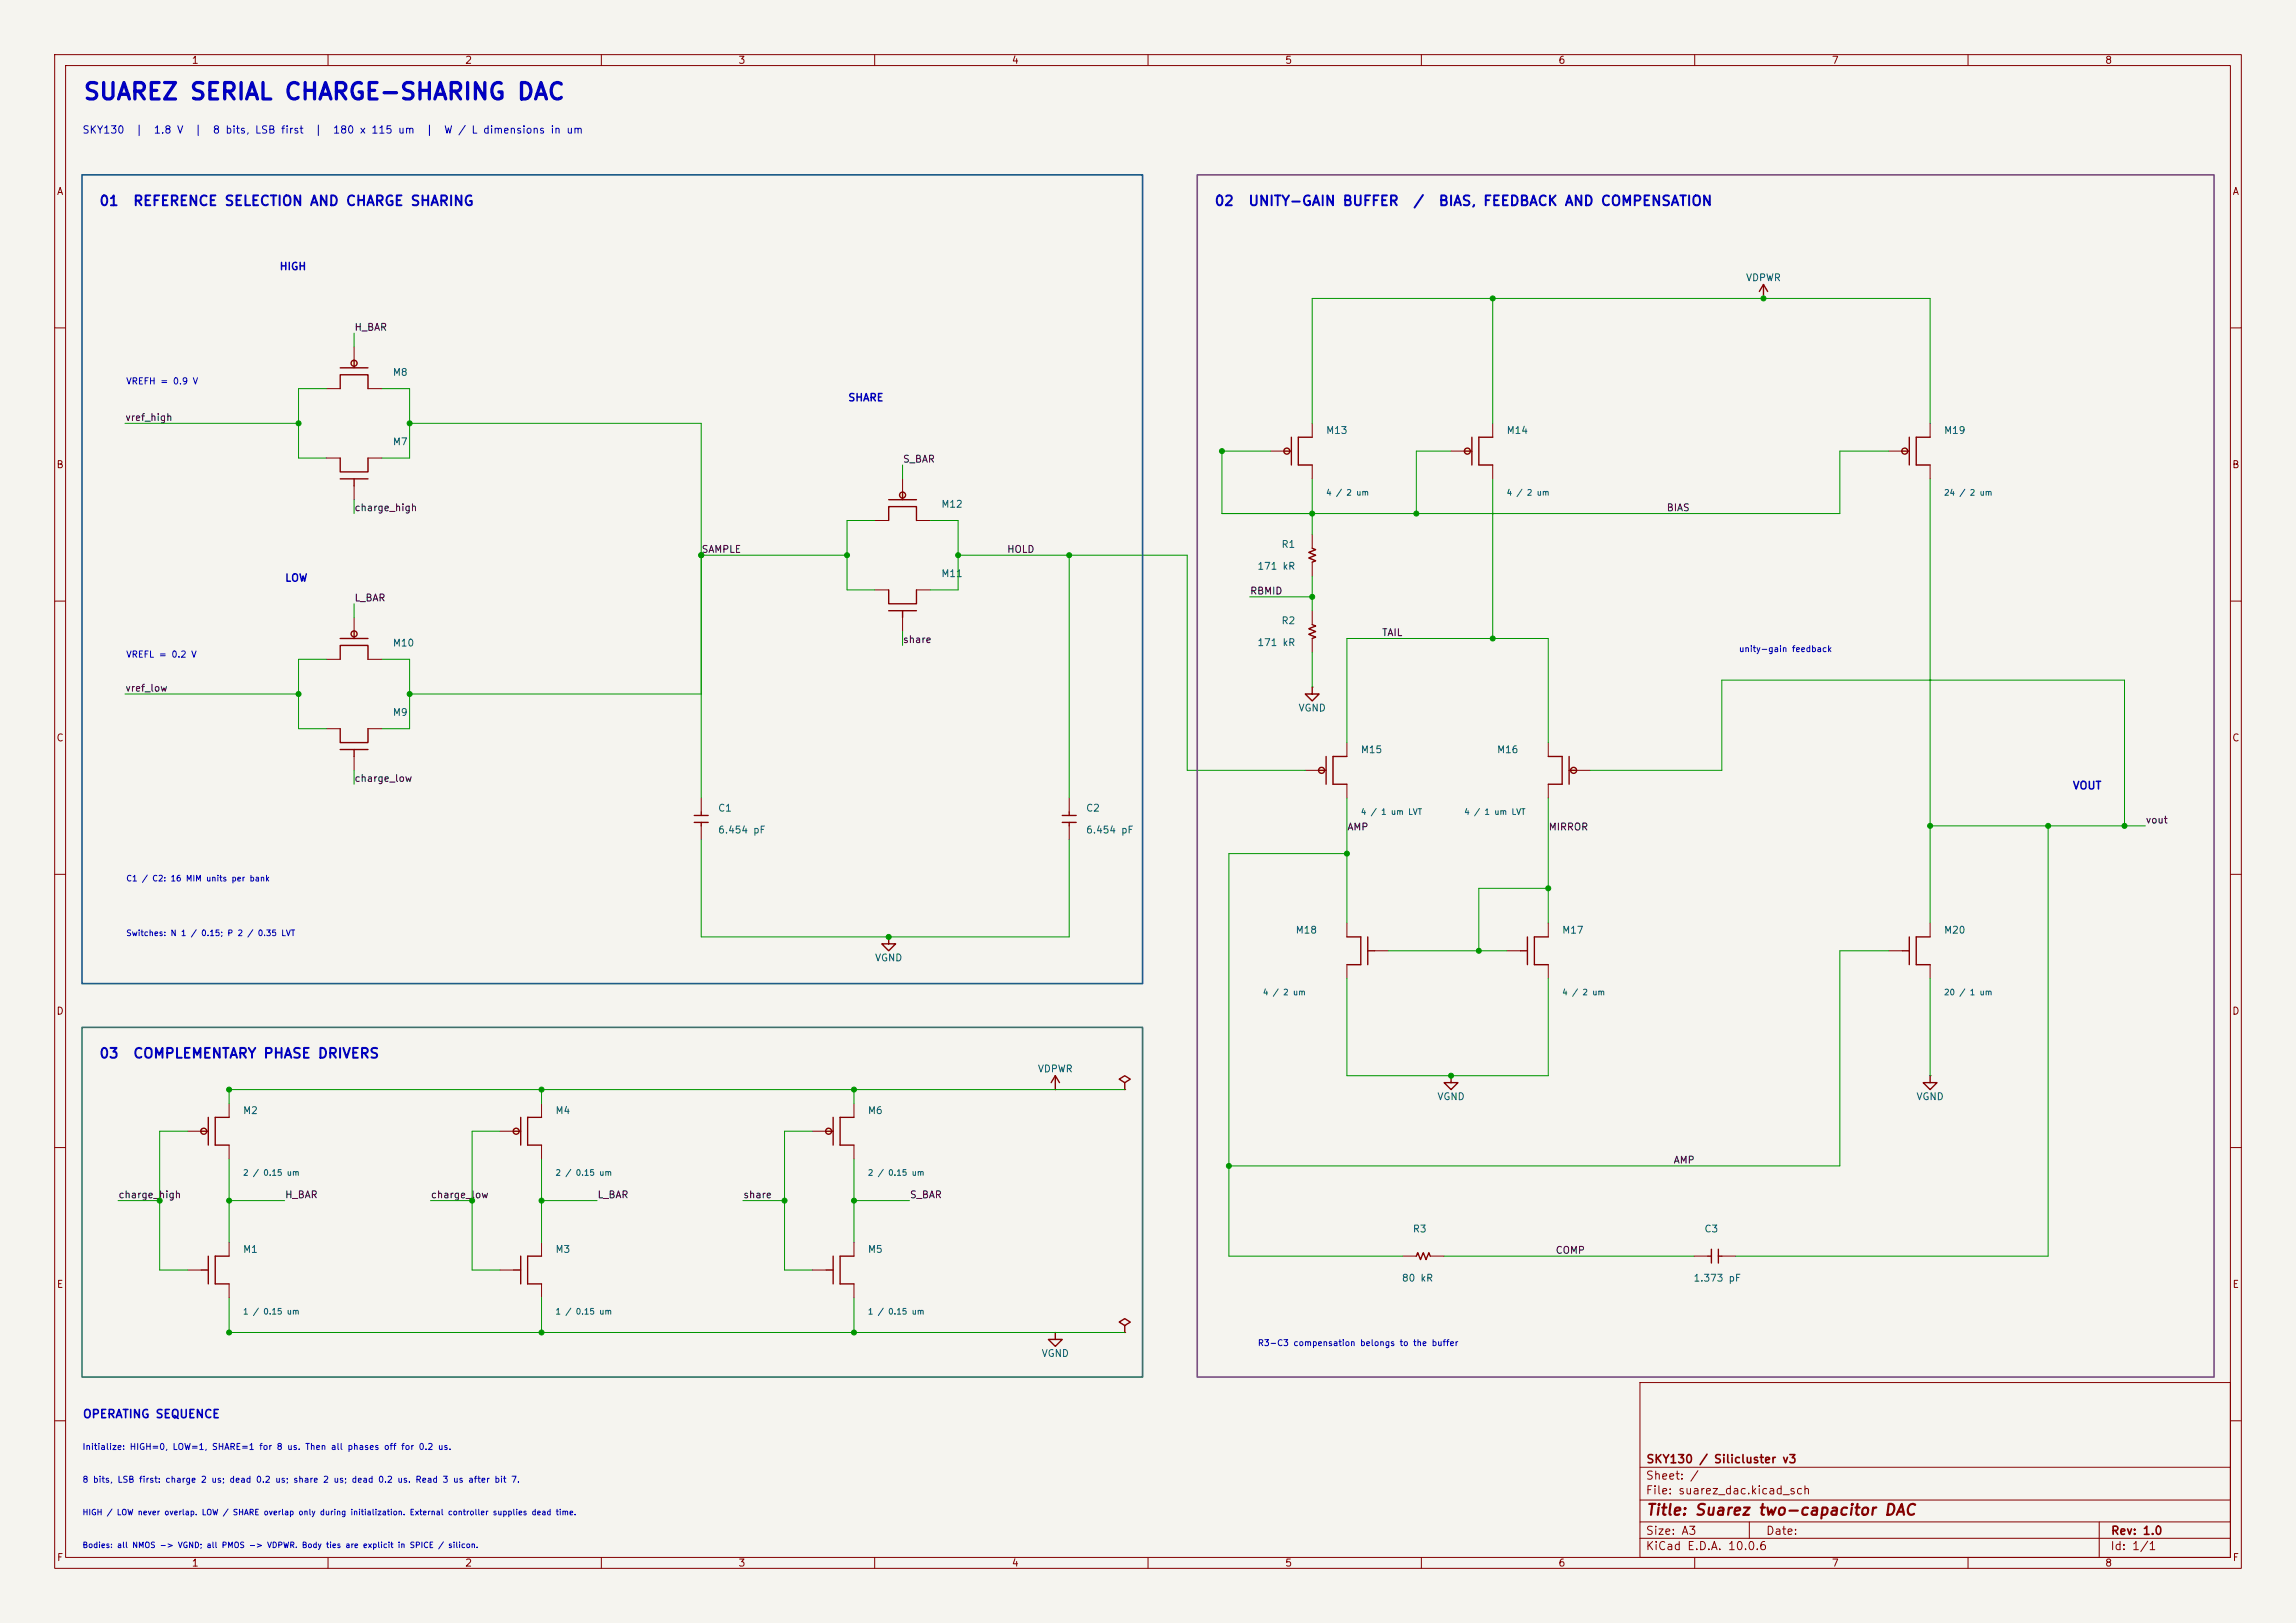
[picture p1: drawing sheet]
<svg xmlns="http://www.w3.org/2000/svg" width="420mm" height="297mm" viewBox="0 0 420 297" stroke-linecap="round" stroke-linejoin="round" font-family="sans-serif">
<defs><g id="words">
<text font-size="3" fill="#0000c2" x="15.1" y="19">SUAREZ SERIAL CHARGE-SHARING DAC</text>
<text font-size="2" fill="#840000" x="301" y="277.8">Title: Suarez two-capacitor DAC</text>
<g font-size="1.8" fill="#0000c2">
<text x="18.1" y="38.1">01</text>
<text x="24.2" y="38.1">REFERENCE SELECTION AND CHARGE SHARING</text>
<text x="222.1" y="38.1">02</text>
<text x="228.2" y="38.1">UNITY-GAIN BUFFER</text>
<text x="258.4" y="38.1">/</text>
<text x="263" y="38.1">BIAS, FEEDBACK AND COMPENSATION</text>
<text x="18.1" y="194.1">03</text>
<text x="24.2" y="194.1">COMPLEMENTARY PHASE DRIVERS</text>
</g>
<text font-size="1.5" fill="#0000c2" x="15" y="259.9">OPERATING SEQUENCE</text>
<g font-size="1.5" fill="#840000">
<text x="301" y="268.1">SKY130 / Silicluster v3</text>
<text x="300.9" y="273.8">File: suarez_dac.kicad_sch</text>
<text x="300.9" y="271.1">Sheet: /</text>
<text x="300.9" y="281.2">Size: A3</text>
<text x="322.9" y="281.2">Date:</text>
<text x="386" y="281.2">Rev: 1.0</text>
<text x="300.9" y="284">KiCad E.D.A. 10.0.6</text>
<text x="385.9" y="284">Id: 1/1</text>
</g>
<text font-size="1.4" fill="#0000c2" x="379" y="144.8">VOUT</text>
<g font-size="1.3" fill="#840000">
<text x="35" y="12">1</text>
<text x="85" y="12">2</text>
<text x="135" y="12">3</text>
<text x="185" y="12">4</text>
<text x="235" y="12">5</text>
<text x="285" y="12">6</text>
<text x="335" y="12">7</text>
<text x="385" y="12">8</text>
<text x="10.3" y="36">A</text>
<text x="408.3" y="36">A</text>
<text x="10.2" y="86">B</text>
<text x="408.2" y="86">B</text>
<text x="10.2" y="136">C</text>
<text x="408.2" y="136">C</text>
<text x="10.2" y="186">D</text>
<text x="408.2" y="186">D</text>
<text x="10.3" y="236">E</text>
<text x="408.3" y="236">E</text>
<text x="10.3" y="286">F</text>
<text x="35" y="287">1</text>
<text x="85" y="287">2</text>
<text x="135" y="287">3</text>
<text x="185" y="287">4</text>
<text x="235" y="287">5</text>
<text x="285" y="287">6</text>
<text x="335" y="287">7</text>
<text x="385" y="287">8</text>
<text x="408.3" y="286">F</text>
</g>
<g font-size="1.3" fill="#0000c2">
<text x="15" y="24.8">SKY130</text>
<text x="24.7" y="24.8">|</text>
<text x="28" y="24.8">1.8 V</text>
<text x="35.5" y="24.8">|</text>
<text x="38.8" y="24.8">8 bits, LSB first</text>
<text x="57.5" y="24.8">|</text>
<text x="60.8" y="24.8">180 x 115 um</text>
<text x="77.8" y="24.8">|</text>
<text x="81.1" y="24.8">W / L dimensions in um</text>
<text x="51" y="49.8">HIGH</text>
<text x="155" y="73.8">SHARE</text>
<text x="52" y="106.8">LOW</text>
</g>
<g font-size="1.3" fill="#006464">
<text x="319.3" y="51.8">VDPWR</text>
<text x="71.8" y="69.1">M8</text>
<text x="71.8" y="81.8">M7</text>
<text x="242.5" y="79.7">M13</text>
<text x="275.5" y="79.7">M14</text>
<text x="355.5" y="79.7">M19</text>
<text x="172.1" y="93.2">M12</text>
<text x="234.3" y="100.6">R1</text>
<text x="172.1" y="105.9">M11</text>
<text x="229.9" y="104.6">171 kR</text>
<text x="71.8" y="118.6">M10</text>
<text x="229.9" y="118.5">171 kR</text>
<text x="234.3" y="114.5">R2</text>
<text x="71.8" y="131.3">M9</text>
<text x="237.4" y="130.5">VGND</text>
<text x="248.8" y="138.1">M15</text>
<text x="273.7" y="138.1">M16</text>
<text x="131.3" y="148.8">C1</text>
<text x="198.6" y="148.8">C2</text>
<text x="131.3" y="152.8">6.454 pF</text>
<text x="198.6" y="152.8">6.454 pF</text>
<text x="236.9" y="171.2">M18</text>
<text x="285.7" y="171.2">M17</text>
<text x="355.5" y="171.2">M20</text>
<text x="160" y="176.2">VGND</text>
<text x="189.7" y="196.5">VDPWR</text>
<text x="262.8" y="201.6">VGND</text>
<text x="350.5" y="201.6">VGND</text>
<text x="44.4" y="204.2">M2</text>
<text x="101.5" y="204.2">M4</text>
<text x="158.7" y="204.2">M6</text>
<text x="258.3" y="225.8">R3</text>
<text x="311.7" y="225.8">C3</text>
<text x="44.4" y="229.6">M1</text>
<text x="101.5" y="229.6">M3</text>
<text x="158.7" y="229.6">M5</text>
<text x="256.3" y="234.8">80 kR</text>
<text x="309.7" y="234.8">1.373 pF</text>
<text x="190.4" y="248.6">VGND</text>
</g>
<g font-size="1.3" fill="#0f0f0f">
<text x="64.7" y="60.8">H_BAR</text>
<text x="22.8" y="77.3">vref_high</text>
<text x="165.1" y="85">S_BAR</text>
<text x="64.7" y="93.9">charge_high</text>
<text x="304.8" y="93.9">BIAS</text>
<text x="128.2" y="101.5">SAMPLE</text>
<text x="184.1" y="101.5">HOLD</text>
<text x="64.7" y="110.4">L_BAR</text>
<text x="228.6" y="109.1">RBMID</text>
<text x="165.1" y="118">share</text>
<text x="252.7" y="116.7">TAIL</text>
<text x="22.8" y="126.9">vref_low</text>
<text x="64.7" y="143.4">charge_low</text>
<text x="246.4" y="152.3">AMP</text>
<text x="283.2" y="152.3">MIRROR</text>
<text x="392.4" y="151">vout</text>
<text x="306" y="213.2">AMP</text>
<text x="21.6" y="219.6">charge_high</text>
<text x="52" y="219.6">H_BAR</text>
<text x="78.7" y="219.6">charge_low</text>
<text x="109.2" y="219.6">L_BAR</text>
<text x="135.9" y="219.6">share</text>
<text x="166.3" y="219.6">S_BAR</text>
<text x="284.5" y="229.7">COMP</text>
</g>
<g font-size="1.2" fill="#0000c2">
<text x="23" y="70.6">VREFH = 0.9 V</text>
<text x="23" y="120.6">VREFL = 0.2 V</text>
</g>
<g font-size="1.1" fill="#006464">
<text x="242.5" y="90.9">4 / 2 um</text>
<text x="275.5" y="90.9">4 / 2 um</text>
<text x="355.5" y="90.9">24 / 2 um</text>
<text x="248.8" y="149.4">4 / 1 um LVT</text>
<text x="267.7" y="149.4">4 / 1 um LVT</text>
<text x="230.9" y="182.4">4 / 2 um</text>
<text x="285.7" y="182.4">4 / 2 um</text>
<text x="355.5" y="182.4">20 / 1 um</text>
<text x="44.4" y="215.4">2 / 0.15 um</text>
<text x="101.5" y="215.4">2 / 0.15 um</text>
<text x="158.7" y="215.4">2 / 0.15 um</text>
<text x="44.4" y="240.8">1 / 0.15 um</text>
<text x="101.5" y="240.8">1 / 0.15 um</text>
<text x="158.7" y="240.8">1 / 0.15 um</text>
</g>
<g font-size="1.1" fill="#0000c2">
<text x="318" y="119.6">unity-gain feedback</text>
<text x="23" y="161.5">C1 / C2: 16 MIM units per bank</text>
<text x="23" y="171.5">Switches: N 1 / 0.15; P 2 / 0.35 LVT</text>
<text x="230" y="246.6">R3-C3 compensation belongs to the buffer</text>
<text x="15" y="265.6">Initialize: HIGH=0, LOW=1, SHARE=1 for 8 us. Then all phases off for 0.2 us.</text>
<text x="15" y="271.6">8 bits, LSB first: charge 2 us; dead 0.2 us; share 2 us; dead 0.2 us. Read 3 us after bit 7.</text>
</g>
<g font-size="1" fill="#0000c2">
<text x="15" y="277.5">HIGH / LOW never overlap. LOW / SHARE overlap only during initialization. External controller supplies dead time.</text>
<text x="15" y="283.5">Bodies: all NMOS -&gt; VGND; all PMOS -&gt; VDPWR. Body ties are explicit in SPICE / silicon.</text>
</g>
</g></defs>
<path d="M0 0h420v297h-420z" fill="#f5f4ef" stroke="#f5f4ef" stroke-width=".18"/>
<g fill="none" stroke="#840000" stroke-width=".18">
<path d="M10 10h400v277h-400zM12 12h396v273h-396zM60 10v2M110 10v2M160 10v2M210 10v2M260 10v2M310 10v2M360 10v2M322.6 54.6h.1M10 60h2M59.7 71.1h2.5"/>
<path d="M64.8 63.5v2.5M67.3 71.1h2.5M240 77.5v2.5M273 77.5v2.5M353.1 77.5v2.5M408 60h2M59.7 83.8h2.5M64.8 88.9v2.5M67.3 83.8h2.5M160 95.3h2.6M165.1 87.6v2.6M167.6 95.3h2.6"/>
<path d="M232.4 82.6h2.5M240 85.1v2.5M240 97.8v2.5M265.4 82.6h2.6M273 85.1v2.5M345.4 82.6h2.6M353.1 85.1v2.5M10 110h2M64.8 113v2.6M160 108h2.6M165.1 113v2.6M167.6 108h2.6"/>
<path d="M240 102.9v2.5M240 111.8v2.5M240 116.8v2.6M408 110h2M59.7 120.7h2.5M59.7 133.4h2.5M64.8 138.4v2.6M67.3 120.7h2.5M67.3 133.4h2.5M240 125.7h.1M246.4 135.9v2.5M283.2 135.9v2.5"/>
<path d="M10 160h2M128.3 146.1v2.5M128.3 151.1v2.6M195.6 146.1v2.5M195.6 151.1v2.6M238.8 141h2.5M246.4 143.5v2.6M283.2 143.5v2.6M288.3 141h2.5M408 160h2M162.6 171.5h.1M246.4 168.9v2.6"/>
<path d="M246.4 176.5v2.6M251.5 174h2.5M275.6 174h2.5M283.2 168.9v2.6M283.2 176.5v2.6M345.4 174h2.6M353.1 168.9v2.6M353.1 176.5v2.6M193 199.4h.1M205.7 199.4h.1M265.4 196.9h.1M353.1 196.9h.1"/>
<path d="M10 210h2M34.3 207h2.5M41.9 201.9v2.6M41.9 209.6v2.5M91.4 207h2.6M99.1 201.9v2.6M99.1 209.6v2.5M148.6 207h2.5M156.2 201.9v2.6M156.2 209.6v2.5M408 210h2M34.3 232.4h2.5"/>
<path d="M41.9 227.3v2.6M41.9 234.9v2.6M91.4 232.4h2.6M99.1 227.3v2.6M99.1 234.9v2.6M148.6 232.4h2.5M156.2 227.3v2.6M156.2 234.9v2.6M256.5 229.9h2.6M261.6 229.9h2.6M309.9 229.9h2.5M315 229.9h2.5"/>
<path d="M193 243.8h.1M205.7 243.8h.1M300 253h108v32h-108zM10 260h2M300 278.5h108M300 274.5h108M300 268.5h108M320 278.5v3M384 278.5v6.5M408 260h2M60 285v2M110 285v2"/>
<path d="M160 285v2M210 285v2M260 285v2M300 281.5h108M310 285v2M360 285v2"/>
</g>
<g fill="none" stroke="#840000" stroke-width=".25">
<path d="M322.6 52.1l-.8 1.2M322.6 52.1l.7 1.2M322.6 52.1v2.5M62.2 71.1v-2.5h5.1v2.5M62.2 67.3h5.1M64.8 66v1.3M62.2 83.8v2.6h5.1v-2.6M62.2 87.6h5.1M64.8 87.6v1.3M162.6 95.3v-2.6h5v2.6M162.6 91.4h5M165.1 90.2v1.2"/>
<path d="M234.9 82.6h1.3M236.2 80v5.1M240 80h-2.5v5.1h2.5M268 82.6h1.2M269.2 80v5.1M273 80h-2.5v5.1h2.5M348 82.6h1.2M349.2 80v5.1M353.1 80h-2.6v5.1h2.6M62.2 116.8h5.1M64.8 115.6v1.2M162.6 108v2.5h5v-2.5"/>
<path d="M162.6 111.8h5M165.1 111.8v1.2M240 100.3l.7 .3-1.3 .5 1.3 .5-1.3 .5 1.3 .5-.7 .3M240 114.3l.7 .3-1.3 .5 1.3 .5-1.3 .5 1.3 .5-.7 .2M62.2 120.7v-2.6h5.1v2.6M62.2 133.4v2.5h5.1v-2.5M62.2 137.2h5.1M64.8 137.2v1.2M240 125.7v1.3h1.3l-1.3 1.3-1.2-1.3h1.2M242.6 138.4v5.1M246.4 138.4h-2.6v5.1h2.6M283.2 138.4h2.5v5.1h-2.5"/>
<path d="M287 138.4v5.1M127 149.2h2.5M127 150.5h2.5M128.3 148.6v.6M128.3 150.5v.6M194.3 149.2h2.5M194.3 150.5h2.5M195.6 148.6v.6M195.6 150.5v.6M241.3 141h1.3M287 141h1.3M162.6 171.5v1.2h1.2l-1.2 1.3-1.3-1.3h1.3"/>
<path d="M246.4 171.5h2.5v5h-2.5M250.2 174h1.3M250.2 171.5v5M278.1 174h1.3M279.4 171.5v5M283.2 171.5h-2.5v5h2.5M348 174h1.2M349.2 171.5v5M353.1 171.5h-2.6v5h2.6M193 196.9l-.7 1.2M193 196.9l.8 1.2M193 196.9v2.5"/>
<path d="M205.7 198.1l1.1-.6-1.1-.6-1 .6 1 .6v1.3M265.4 196.9v1.2h1.3l-1.3 1.3-1.2-1.3h1.2M353.1 196.9v1.2h1.2l-1.2 1.3-1.3-1.3h1.3M36.8 207h1.3M38.1 204.5v5.1M41.9 204.5h-2.5v5.1h2.5M94 207h1.2M95.2 204.5v5.1M99.1 204.5h-2.6v5.1h2.6M151.1 207h1.3M152.4 204.5v5.1M156.2 204.5h-2.5v5.1h2.5"/>
<path d="M36.8 232.4h1.3M38.1 229.9v5M41.9 229.9h-2.5v5h2.5M94 232.4h1.2M95.2 229.9v5M99.1 229.9h-2.6v5h2.6M151.1 232.4h1.3M152.4 229.9v5M156.2 229.9h-2.5v5h2.5M259.1 229.9l.2-.7 .5 1.3 .5-1.3 .6 1.3 .5-1.3 .2 .7M312.4 229.9h.7M313.1 228.6v2.5"/>
<path d="M314.3 229.9h.7M314.3 228.6v2.5M193 243.8v1.3h1.3l-1.3 1.3-1.2-1.3h1.2M205.7 242.6l1.1-.7-1.1-.6-1 .6 1 .7v1.2"/>
<circle cx="64.8" cy="66.5" r=".55"/>
<circle cx="165.1" cy="90.6" r=".55"/>
<circle cx="235.4" cy="82.6" r=".55"/>
<circle cx="268.4" cy="82.6" r=".55"/>
<circle cx="348.4" cy="82.6" r=".55"/>
<circle cx="64.8" cy="116" r=".55"/>
<circle cx="241.7" cy="141" r=".55"/>
<circle cx="287.8" cy="141" r=".55"/>
<circle cx="37.3" cy="207" r=".55"/>
<circle cx="94.4" cy="207" r=".55"/>
<circle cx="151.6" cy="207" r=".55"/>
</g>
<g fill="#ffffc2" stroke="#ffffc2" stroke-width=".18">
<circle cx="287.8" cy="141" r=".55"/>
<circle cx="94.4" cy="207" r=".55"/>
<circle cx="64.8" cy="66.5" r=".55"/>
<circle cx="151.6" cy="207" r=".55"/>
<circle cx="241.7" cy="141" r=".55"/>
<circle cx="348.4" cy="82.6" r=".55"/>
<circle cx="165.1" cy="90.6" r=".55"/>
<circle cx="37.3" cy="207" r=".55"/>
<circle cx="268.4" cy="82.6" r=".55"/>
<circle cx="235.4" cy="82.6" r=".55"/>
<circle cx="64.8" cy="116" r=".55"/>
</g>
<g fill="none" stroke="#009600" stroke-width=".18">
<path d="M273 54.6v22.9M22.9 77.5h31.7M59.7 71.1h-5.1v12.7h5.1M64.8 61v2.5M69.8 71.1h5.1v12.7h-5.1M74.9 77.5h53.4v68.6M240 77.5v-22.9h113.1v22.9M64.8 91.4v2.6M160 95.3h-5.1v12.7h5.1M165.1 85.1v2.5M170.2 95.3h5.1v12.7h-5.1M232.4 82.6h-8.9v11.4h113v-11.4h8.9"/>
<path d="M240 87.6v10.2M265.4 82.6h-6.3v11.4M273 94h.1M273 87.6v29.2M353.1 87.6v81.3M64.8 110.5v2.5M128.3 101.6h26.6M165.1 115.6v2.5M175.3 101.6h41.9v39.4h21.6M195.6 101.6v44.5M228.6 109.2h11.4M240 105.4v6.4"/>
<path d="M240 119.4v6.3M22.9 127h31.7M59.7 120.7h-5.1v12.7h5.1M69.8 120.7h5.1v12.7h-5.1M74.9 127h53.4M246.4 135.9v-19.1h36.8v19.1M353.1 124.5h.1M64.8 141v2.5M128.3 153.7v17.8h67.3v-17.8M246.4 146.1v22.8M246.4 156.2h-21.6v73.7h31.7M283.2 146.1v22.8"/>
<path d="M290.8 141h24.2v-16.5h73.6v26.6M353.1 151.1h39.3M374.6 151.1v78.8h-57.1M246.4 179.1v17.8h36.8v-17.8M254 174h21.6M283.2 162.6h-12.7v11.4M345.4 174h-8.9v39.4h-111.7M353.1 179.1v17.8M99.1 199.4v2.5M156.2 199.4v2.5M205.7 199.4h-163.8v2.5M21.6 219.7h7.6"/>
<path d="M34.3 207h-5.1v25.4h5.1M41.9 219.7h10.2M41.9 212.1v15.2M78.7 219.7h7.7M91.4 207h-5v25.4h5M99.1 219.7h10.1M99.1 212.1v15.2M135.9 219.7h7.6M148.6 207h-5.1v25.4h5.1M156.2 219.7h10.2M156.2 212.1v15.2M41.9 237.5v6.3h163.8"/>
<path d="M99.1 237.5v6.3M156.2 237.5v6.3M264.2 229.9h45.7"/>
</g>
<g fill="#009600" stroke="#009600" stroke-width=".18">
<circle cx="353.1" cy="124.5" r=".08"/>
<circle cx="273.1" cy="94" r=".08"/>
<circle cx="54.6" cy="77.5" r=".46"/>
<circle cx="99.1" cy="243.8" r=".46"/>
<circle cx="99.1" cy="219.7" r=".46"/>
<circle cx="156.2" cy="219.7" r=".46"/>
<circle cx="143.5" cy="219.7" r=".46"/>
<circle cx="86.4" cy="219.7" r=".46"/>
<circle cx="156.2" cy="243.8" r=".46"/>
<circle cx="162.6" cy="171.5" r=".46"/>
<circle cx="74.9" cy="77.5" r=".46"/>
<circle cx="54.6" cy="127" r=".46"/>
<circle cx="74.9" cy="127" r=".46"/>
<circle cx="99.1" cy="199.4" r=".46"/>
<circle cx="195.6" cy="101.6" r=".46"/>
<circle cx="156.2" cy="199.4" r=".46"/>
<circle cx="41.9" cy="243.8" r=".46"/>
<circle cx="41.9" cy="219.7" r=".46"/>
<circle cx="29.2" cy="219.7" r=".46"/>
<circle cx="41.9" cy="199.4" r=".46"/>
<circle cx="154.9" cy="101.6" r=".46"/>
<circle cx="128.3" cy="101.6" r=".46"/>
<circle cx="175.3" cy="101.6" r=".46"/>
<circle cx="240" cy="109.2" r=".46"/>
<circle cx="273" cy="116.8" r=".46"/>
<circle cx="246.4" cy="156.2" r=".46"/>
<circle cx="283.2" cy="162.6" r=".46"/>
<circle cx="270.5" cy="174" r=".46"/>
<circle cx="265.4" cy="196.9" r=".46"/>
<circle cx="224.8" cy="213.4" r=".46"/>
<circle cx="353.1" cy="151.1" r=".46"/>
<circle cx="388.6" cy="151.1" r=".46"/>
<circle cx="374.6" cy="151.1" r=".46"/>
<circle cx="322.6" cy="54.6" r=".46"/>
<circle cx="273" cy="54.6" r=".46"/>
<circle cx="240" cy="94" r=".46"/>
<circle cx="223.5" cy="82.6" r=".46"/>
<circle cx="259.1" cy="94" r=".46"/>
</g>
<path d="M219 32h186v220h-186z" fill="none" stroke="#795083" stroke-width=".3"/>
<path d="M15 32h194v148h-194z" fill="none" stroke="#1e5c89" stroke-width=".3"/>
<path d="M15 188h194v64h-194z" fill="none" stroke="#317567" stroke-width=".3"/>
<use href="#words"/>
</svg>
